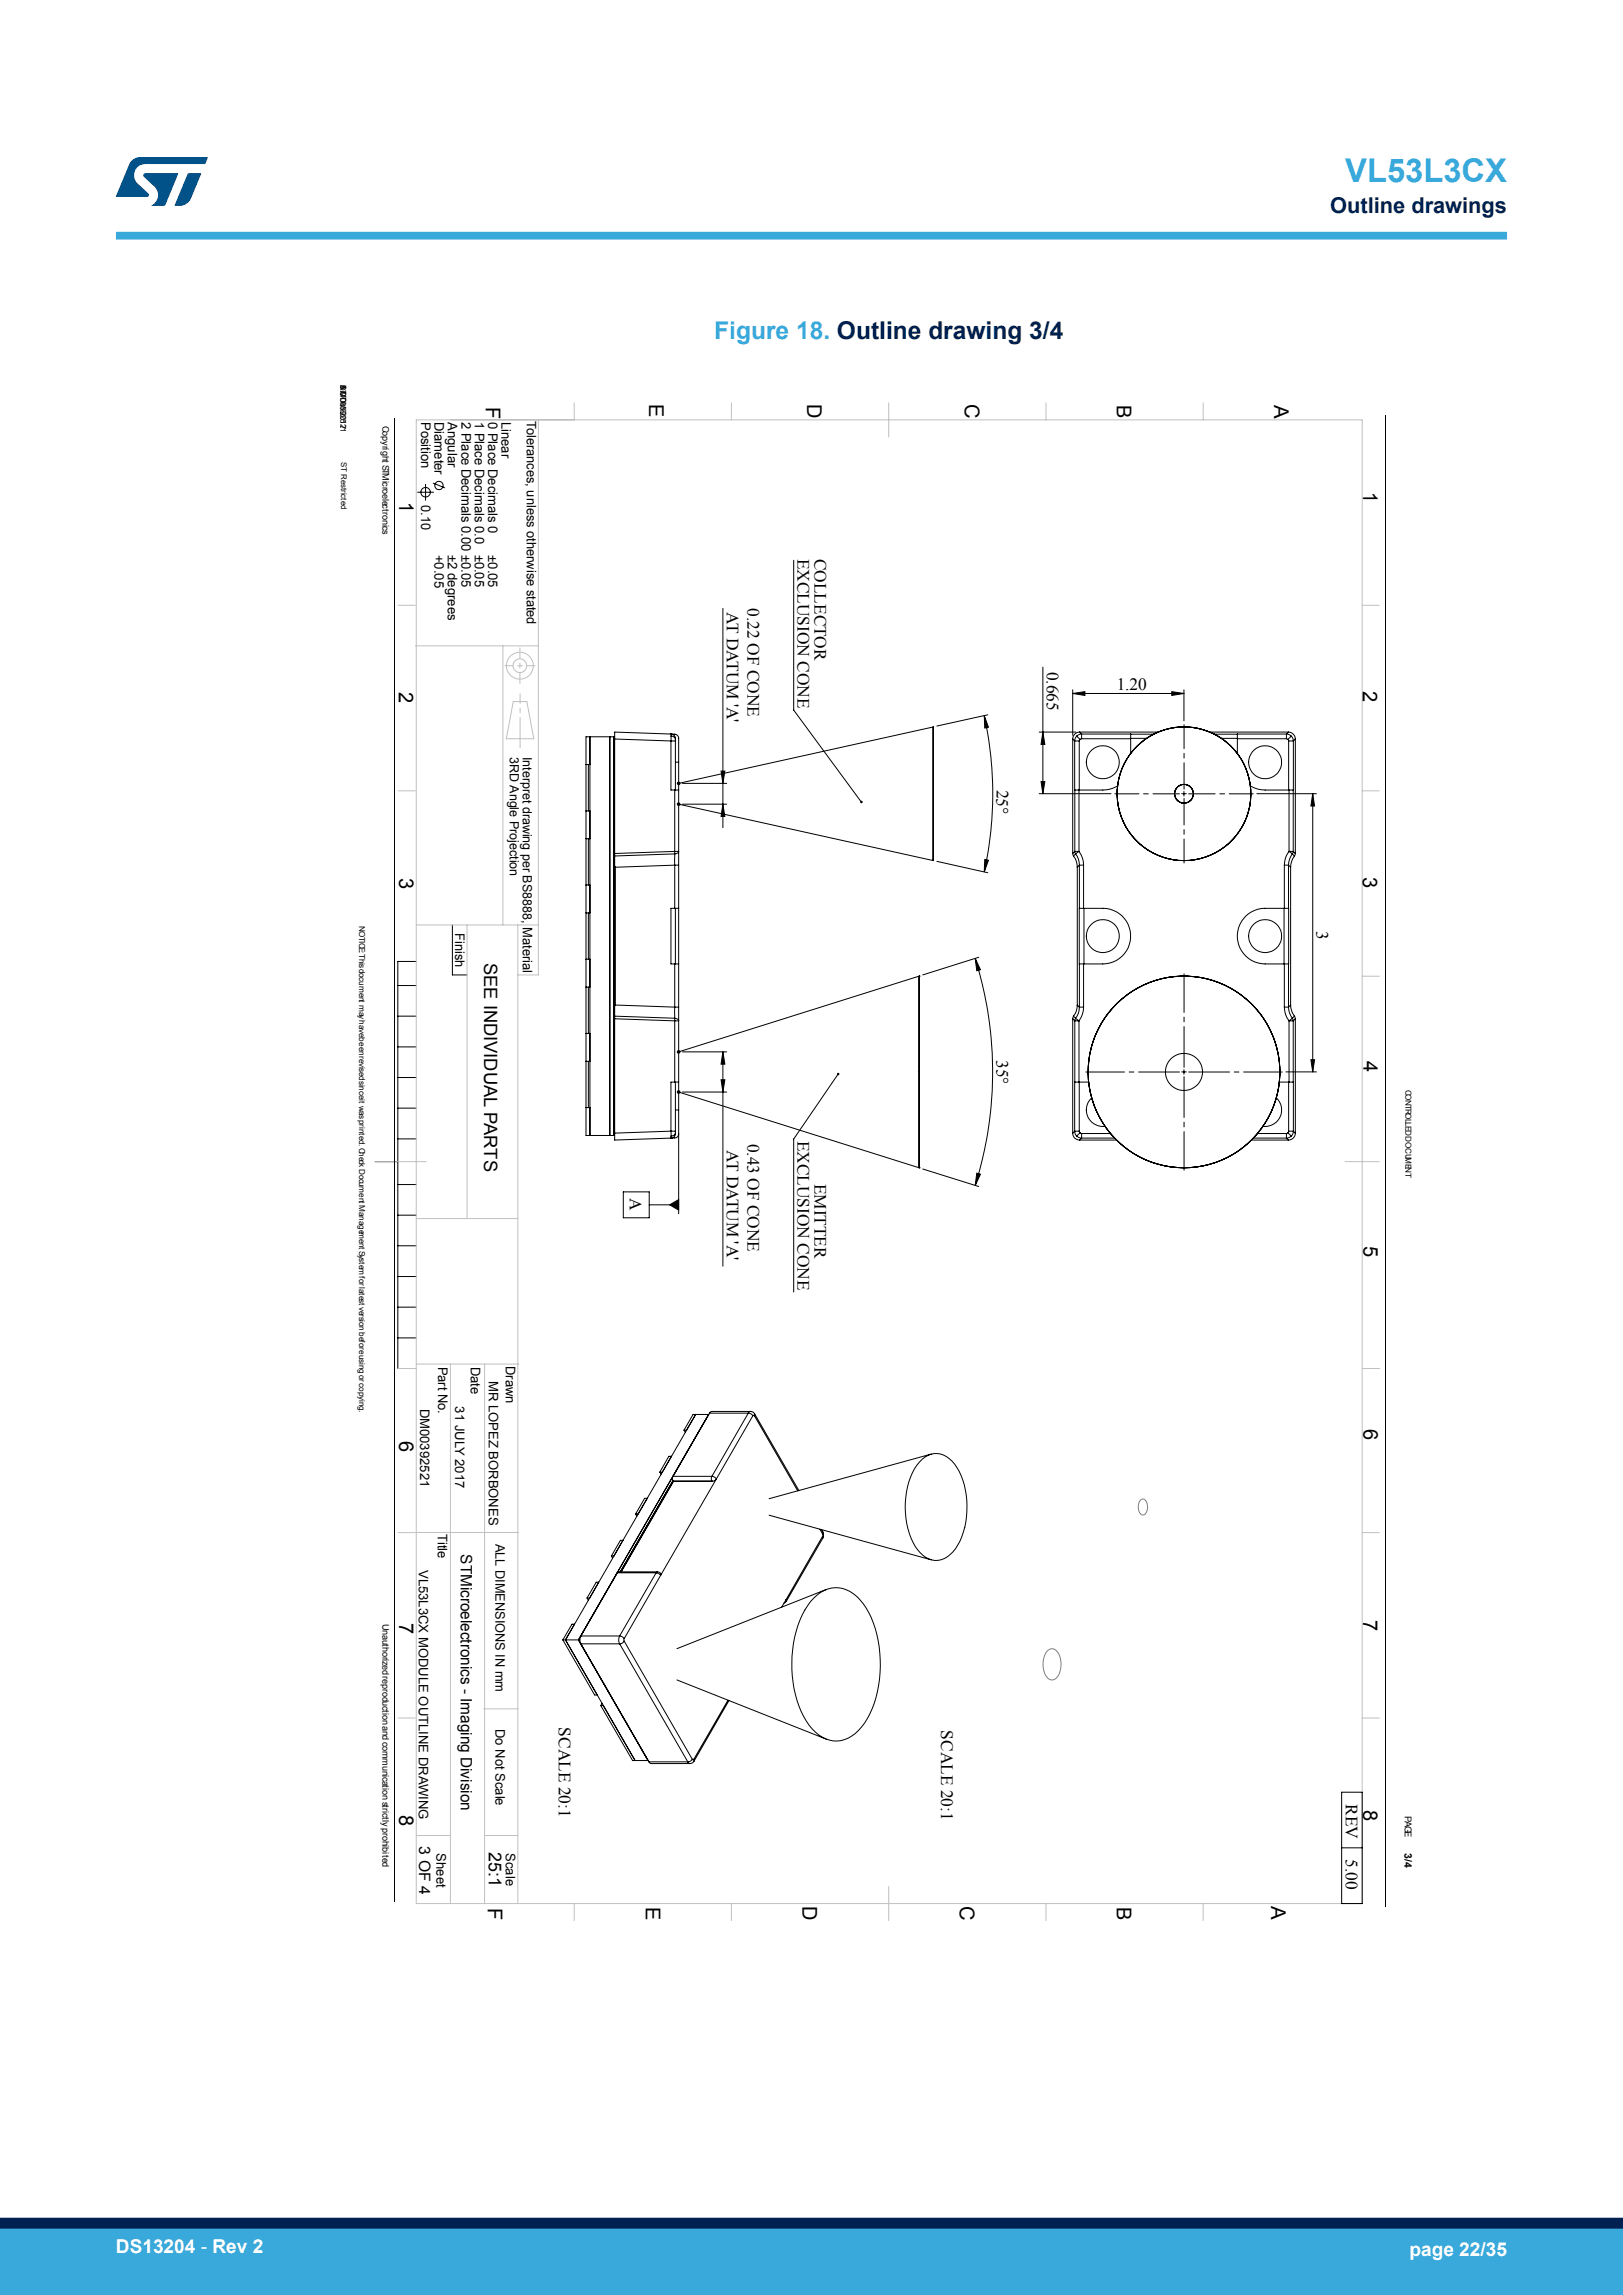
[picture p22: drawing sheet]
<svg xmlns="http://www.w3.org/2000/svg" width="210mm" height="297mm" viewBox="0 0 210 297" stroke-linecap="round" stroke-linejoin="round" font-family="sans-serif">
<defs><g id="words">
<text font-size="4.2" fill="#39a9dc" x="174.1" y="23.5">VL53L3CX</text>
<text font-size="3.2" fill="#39a9dc" x="92.4" y="43.8">Figure 18. Outline drawing 3/4</text>
<text font-size="2.8" fill="#002052" x="172.1" y="27.5">Outline drawings</text>
<g font-size="2.6">
<text x="62.9" y="52.6" transform="rotate(90 62.9 52.6)">F</text>
<text x="84" y="52.3" transform="rotate(90 84 52.3)">E</text>
<text x="104.4" y="52.3" transform="rotate(90 104.4 52.3)">D</text>
<text x="124.8" y="52.3" transform="rotate(90 124.8 52.3)">C</text>
<text x="144.5" y="52.4" transform="rotate(90 144.5 52.4)">B</text>
<text x="164.9" y="52.4" transform="rotate(90 164.9 52.4)">A</text>
<text x="51.6" y="65" transform="rotate(90 51.6 65)">1</text>
<text x="176.4" y="63.7" transform="rotate(90 176.4 63.7)">1</text>
<text x="51.6" y="89.5" transform="rotate(90 51.6 89.5)">2</text>
<text x="176.3" y="89.4" transform="rotate(90 176.3 89.4)">2</text>
<text x="51.7" y="113.7" transform="rotate(90 51.7 113.7)">3</text>
<text x="176.3" y="113.4" transform="rotate(90 176.3 113.4)">3</text>
<text x="176.4" y="137.3" transform="rotate(90 176.4 137.3)">4</text>
<text x="176.4" y="161.2" transform="rotate(90 176.4 161.2)">5</text>
<text x="176.4" y="184.9" transform="rotate(90 176.4 184.9)">6</text>
<text x="51.6" y="186.5" transform="rotate(90 51.6 186.5)">6</text>
<text x="176.4" y="209.6" transform="rotate(90 176.4 209.6)">7</text>
<text x="51.6" y="210.1" transform="rotate(90 51.6 210.1)">7</text>
<text x="51.6" y="234.9" transform="rotate(90 51.6 234.9)">8</text>
<text x="176.4" y="234.2" transform="rotate(90 176.4 234.2)">8</text>
<text x="63.1" y="246.9" transform="rotate(90 63.1 246.9)">F</text>
<text x="83.6" y="246.8" transform="rotate(90 83.6 246.8)">E</text>
<text x="103.8" y="246.7" transform="rotate(90 103.8 246.7)">D</text>
<text x="124.2" y="246.7" transform="rotate(90 124.2 246.7)">C</text>
<text x="144.5" y="246.8" transform="rotate(90 144.5 246.8)">B</text>
<text x="164.5" y="246.7" transform="rotate(90 164.5 246.7)">A</text>
</g>
<g font-size="2.5" fill="#fff">
<text x="15" y="291.6">DS13204 - Rev 2</text>
<text x="182.4" y="291.9">page 22/35</text>
</g>
<text font-size="2.4" x="62.7" y="124.6" transform="rotate(90 62.7 124.6)">SEE INDIVIDUAL PARTS</text>
<text font-size="2.3" x="63.2" y="239.7" transform="rotate(90 63.2 239.7)">25:1</text>
<g font-size="2.2">
<text x="103.2" y="72.3" transform="rotate(90 103.2 72.3)">EXCLUSION CONE</text>
<text x="105.4" y="72.3" transform="rotate(90 105.4 72.3)">COLLECTOR</text>
<text x="94" y="79.3" transform="rotate(90 94 79.3)">AT DATUM 'A'</text>
<text x="96.7" y="78.7" transform="rotate(90 96.7 78.7)">0.22 OF CONE</text>
<text x="135.4" y="86.9" transform="rotate(90 135.4 86.9)">0.665</text>
<text x="144.5" y="89.3">1.20</text>
<text x="129" y="102.2" transform="rotate(91 129 102.2)">25°</text>
<text x="170.3" y="120.5" transform="rotate(90 170.3 120.5)">3</text>
<text x="128.9" y="137.2" transform="rotate(90 128.9 137.2)">35°</text>
<text x="94" y="148.8" transform="rotate(90 94 148.8)">AT DATUM 'A'</text>
<text x="96.7" y="148" transform="rotate(90 96.7 148)">0.43 OF CONE</text>
<text x="103.2" y="147.6" transform="rotate(90 103.2 147.6)">EXCLUSION CONE</text>
<text x="81.5" y="155.1" transform="rotate(90 81.5 155.1)">A</text>
<text x="105.4" y="153.2" transform="rotate(90 105.4 153.2)">EMITTER</text>
<text x="72.3" y="223.5" transform="rotate(90 72.3 223.5)">SCALE 20:1</text>
<text x="121.8" y="223.9" transform="rotate(90 121.8 223.9)">SCALE 20:1</text>
<text x="174.1" y="233.5" transform="rotate(90 174.1 233.5)">REV</text>
<text x="174.1" y="240.6" transform="rotate(90 174.1 240.6)">5.00</text>
</g>
<g font-size="2">
<text x="59.6" y="201.2" transform="rotate(90 59.6 201.2)">STMicroelectronics - Imaging Division</text>
<text x="54.2" y="238.9" transform="rotate(90 54.2 238.9)">3 OF 4</text>
</g>
<g font-size="1.7">
<text x="54.5" y="54.6" transform="rotate(90 54.5 54.6)">Position</text>
<text x="56.2" y="54.6" transform="rotate(90 56.2 54.6)">Diameter</text>
<text x="58" y="54.6" transform="rotate(90 58 54.6)">Angular</text>
<text x="59.7" y="54.6" transform="rotate(90 59.7 54.6)">2 Place Decimals 0.00 ±0.05</text>
<text x="61.4" y="54.6" transform="rotate(90 61.4 54.6)">1 Place Decimals 0.0</text>
<text x="63.2" y="54.6" transform="rotate(90 63.2 54.6)">0 Place Decimals 0</text>
<text x="64.9" y="54.6" transform="rotate(90 64.9 54.6)">Linear</text>
<text x="68.2" y="54.5" transform="rotate(90 68.2 54.5)">Tolerances, unless otherwise stated</text>
<text x="54.5" y="65.3" transform="rotate(90 54.5 65.3)">0.10</text>
<text x="56.2" y="71.8" transform="rotate(90 56.2 71.8)">+0.05</text>
<text x="58" y="71.8" transform="rotate(90 58 71.8)">±2 degrees</text>
<text x="61.4" y="71.8" transform="rotate(90 61.4 71.8)">±0.05</text>
<text x="63.2" y="71.8" transform="rotate(90 63.2 71.8)">±0.05</text>
<text x="67.6" y="120" transform="rotate(90 67.6 120)">Material</text>
<text x="58.9" y="120.7" transform="rotate(90 58.9 120.7)">Finish</text>
<text x="56.7" y="176.8" transform="rotate(90 56.7 176.8)">Part No.</text>
<text x="60.9" y="176.8" transform="rotate(90 60.9 176.8)">Date</text>
<text x="63.2" y="178.7" transform="rotate(90 63.2 178.7)">MR LOPEZ BORBONES</text>
<text x="65.4" y="176.8" transform="rotate(90 65.4 176.8)">Drawn</text>
<text x="54.3" y="182.3" transform="rotate(90 54.3 182.3)">DM00392521</text>
<text x="58.9" y="182" transform="rotate(90 58.9 182)">31 JULY 2017</text>
<text x="54.2" y="203.2" transform="rotate(90 54.2 203.2)">VL53L3CX MODULE OUTLINE DRAWING</text>
<text x="56.6" y="198.6" transform="rotate(90 56.6 198.6)">Title</text>
<text x="64.1" y="199.8" transform="rotate(90 64.1 199.8)">ALL DIMENSIONS IN mm</text>
<text x="64.1" y="223.8" transform="rotate(90 64.1 223.8)">Do Not Scale</text>
<text x="56.5" y="239.9" transform="rotate(90 56.5 239.9)">Sheet</text>
<text x="65.4" y="239.8" transform="rotate(90 65.4 239.8)">Scale</text>
</g>
<g font-size="1.6">
<text x="66" y="97.9" transform="rotate(90 66 97.9)">3RD Angle Projection</text>
<text x="67.6" y="97.9" transform="rotate(90 67.6 97.9)">Interpret drawing per BS8888,</text>
</g>
<text font-size="1.4" fill="#fff" x="44.8" y="50" transform="rotate(90 44.8 50)">{pN_1}</text>
<text font-size="1.4" x="181.7" y="239.8" transform="rotate(90 181.7 239.8)">3/4</text>
<g font-size="1.2">
<text x="49.5" y="55.2" transform="rotate(90 49.5 55.2)">Copyright STMicroelectronics</text>
<text x="49.5" y="210.2" transform="rotate(90 49.5 210.2)">Unauthorizedreproductionandcommunicationstrictly prohibited</text>
<text x="181.8" y="235" transform="rotate(90 181.8 235)">PAGE</text>
</g>
<g font-size="1.1">
<text x="46.5" y="119.9" transform="rotate(90 46.5 119.9)">NOTICE:Thisdocument mayhavebeenrevisedsinceit wasprinted.Check Document Management System forlatest versionbeforeusingorcopying.</text>
<text x="181.8" y="141.1" transform="rotate(90 181.8 141.1)">CONTROLLEDDOCUMENT</text>
</g>
<g font-size="1">
<text x="44" y="49.9" transform="rotate(90 44 49.9)">5.0</text>
<text x="44" y="49.9" transform="rotate(90 44 49.9)">17-Oct-2017</text>
<text x="44" y="49.9" transform="rotate(90 44 49.9)">DM00392521</text>
<text x="44" y="49.9" transform="rotate(90 44 49.9)">ACTIVE</text>
<text x="44.1" y="59.7" transform="rotate(90 44.1 59.7)">ST Restricted</text>
</g>
</g></defs>
<g fill="none" stroke="#c0c0c0" stroke-width=".13">
<path d="M53.9 54.3h122.4v192h-122.4zM69.7 54.3v71.9h-2.7M74.3 52.1v2.2M94.6 52.1v2.2M115 52.1v4.5M135.3 52.1v2.2M155.7 52.1v2.2M51.5 78.3h2.2M176.3 78.3h2.2M53.8 83.6h15.9M65.1 83.6v36.1M66.4 90.8h1.8l.9 4.8h-3.6z"/>
<path d="M51.5 102.3h2.2M53.9 119.7h15.8M60.4 119.7v38M67 119.7v126.6M176.3 102.3h2.2M176.3 126.3h2.2M48.5 150.3h6.6M53.9 157.7h13.1M174 150.3h4.5M51.5 177.1h2.4M53.9 176.5h13.2M58.3 176.5v69.8"/>
<path d="M62.7 176.5v69.8M176.3 177.1h2.2M51.5 198.3h2.2M53.9 198.3h13.2M176.3 198.3h2.2M51.5 222.3h2.2M53.9 237.5h4.4M62.6 221.1h4.4M62.7 237.5h4.3M176.3 222.3h2.2M74.3 246.3v2.2M94.6 246.3v2.2"/>
<path d="M115 244.1v4.4M135.3 246.3v2.2M155.7 246.3v2.2"/>
<circle cx="67.3" cy="86.2" r="1.73"/>
<circle cx="67.3" cy="86.2" r=".88"/>
</g>
<g fill="none" stroke="#000" stroke-width=".13">
<path d="M51 54.2v46.3M179.3 53.7v193.1M54 63.7h2.1M55.1 62.6v2.2M56 62.5l1.6 .6M93.5 78.7v28.4M102.7 72.5v19.4l8.8 11.9M75.8 98.9h.5M76.1 98.9v6.1M76.3 95.3v51.6M78.9 95.3v51.6M79.4 95.3v51.6"/>
<path d="M79.5 95.6l7.3 .3M79.5 95.6v-.9l7.8 .3a.55 .55 0 0 1 .5 .6v3M79.5 95.3h-3.7v51.6h3.7M79.5 95.6v14.9M86.8 95.9h.6M86.8 95v.3M86.8 95h.1M86.8 95a.59 .59 0 0 1 .6 .7M86.8 95.9v6.3h.5M86.8 95.3v.6M86.8 95.3a.51 .51 0 0 1 .6 .4M87.4 95.7v.2"/>
<path d="M87.4 98.6h.4M87.4 95.9v6.3M87.8 98.6v3.6M93.3 99.8h.5l-.3 1.6zM120.7 94.1v17.3M120.7 94.1l-32.9 7.3M120.7 94.1h.1M120.8 94.1v17.3M127.4 92.6a47.1 47.1 0 0 1 0 20.2M127.4 92.6l.5 1.5-.5 .1zM127.8 92.5l-6.6 1.5M134.5 94.7h4.7"/>
<path d="M134.9 94.7l.3 1.6h-.5zM134.9 86.3v16.4M138.8 89.7l1.6-.2v.5zM138.8 89.7h14.4M138.8 89.3v5.9M138.8 95.6v14.9M138.8 95.6l.3 .3M139.1 95.9h.5M139.1 95.9v14.3M139.3 95.3l.4 .4M139.3 95.3l-.2 .6M139.6 95.9v6.3"/>
<path d="M139.7 94.7a.9 .9 0 0 0-.9 .9M139.7 94.7h10.2M139.7 94.7l.2 .3M139.7 95.7l-.1 .2M139.9 95l-.3 .1-.3 .2M139.9 95v.6M139.9 95h9.4M139.9 95.6h6.4M139.9 95.6l-.2 .1M146.3 95.6h2M146.3 95v.6M146.3 95h.1"/>
<path d="M146.3 95.6v1.9M151.6 89.5l1.6 .2-1.6 .3zM153.2 89.3v4M156.5 94.7h10.2M158 95.6h2.1M160.1 95v.6M160.1 95h.1M160.1 95.6v1.9M160.1 95.6h6.4M166.5 95.6l.2 .1M166.5 95l.3 .1 .3 .2M166.5 95v.6"/>
<path d="M166.5 95h-9.4M166.7 95.7v.2M166.7 94.7l-.2 .3M166.7 94.7a.93 .93 0 0 1 .9 .9M166.7 95.9v6.3M166.7 95.9h.6M167.1 95.3l.2 .3v.3M167.1 95.3l-.4 .4M167.3 95.9v14.3M167.6 95.6v14.9M167.6 95.6l-.3 .3M51 100.6v70.3"/>
<path d="M58.5 119.7v6.5h1.9M75.8 118.1h.5M75.8 114.5h.5M75.8 105h.5M75.8 108.5h.5M76.1 108.5v6M76.1 118.1v6M79.5 110.8v20.7M79.5 110.5v.3M79.6 112.1v18.1M87.3 117.5h-.5v7.2h.5M87.3 117.5h.5"/>
<path d="M87.3 110.2h.5M87.3 110.5v1.5M87.3 110.2v.3M87.3 112l-7.7 .2M87.3 102.2v8M87.3 112v5.5M87.3 110.5l-7.8 .3M87.3 110.2l-7.8 .3M87.3 112h.5M87.3 102.2h.5M87.4 117.5v7.2M87.6 104.1h.4"/>
<path d="M87.6 101.4h.4M87.6 103.9l.4 .3M87.6 101.2l.4 .3M87.8 117.5v7.2M87.8 110.2v1.8M87.8 110.2l-.1 .2-.4 .1M87.8 101.1v.5M87.8 102.2v8M87.8 112v5.5M87.8 104.1l32.9 7.3M88 103.9l-.4 .3M88 101.2l-.4 .3"/>
<path d="M88.3 104.1h5.7M88.3 101.4h5.7M93.5 104.1l.3 1.6h-.5zM120.7 111.4h.1M121.2 111.5l6.6 1.4M127.4 111.2l.5 .1-.5 1.5zM134.5 102.7h9.3M134.7 101.1h.5l-.3 1.6zM138.8 110.5l.1 .3M138.9 110.8a2.31 2.31 0 0 1 .5 1.4l.3-.2M139.1 102.2h.1M139.1 102.2h.5"/>
<path d="M139.1 110.2l.1 .3M139.1 110.2h.5M139.1 110.2l-.3 .3M139.2 110.5a2.32 2.32 0 0 1 .5 1.5M139.2 110.5l-.3 .3M139.4 112.1v18.1M139.6 110.2l-.4 .3M139.6 110.2a2.9 2.9 0 0 1 .6 1.8M139.6 102.2v8M139.7 112h.5M139.7 117.5v7.2M139.7 117.5h.5"/>
<path d="M139.7 112v5.5M140.2 117.5h2.5a3.6 3.6 0 0 1 3.6 3.6 3.6 3.6 0 0 1-3.6 3.6h-2.5M140.2 112v5.5M140.3 117.5v7.2M144.6 101.7l-.1 .1a3.7 3.7 0 0 1-1.8 .4h-3.1M152.9 102.7h.6M153.2 102.4v.6M161.8 101.7l.1 .1a3.6 3.6 0 0 0 1.8 .4h3.1M162.6 102.7h7.7M166.1 117.5v7.2M166.2 112h.5M166.2 117.5h.5"/>
<path d="M166.2 117.5h-2.5a3.6 3.6 0 0 0-3.6 3.6 3.6 3.6 0 0 0 3.6 3.6h2.5M166.2 112v5.5M166.7 117.5v7.2M166.7 112v5.5M166.8 102.2h.5M166.8 110.2h.5M166.8 102.2v8M166.8 110.2l.4 .3M166.8 110.2a2.78 2.78 0 0 0-.6 1.8M167 112.1v18.1M167.2 110.5a2.62 2.62 0 0 0-.5 1.5M167.2 110.5l.3 .3"/>
<path d="M167.3 110.2l.3 .3M167.3 102.2h.1M167.3 110.2l-.1 .3M167.5 110.8a2.63 2.63 0 0 0-.5 1.4l-.3-.2M167.6 110.5l-.1 .3M169.9 102.7l.2 1.6h-.5zM169.9 102.7v36M51.5 139.4h2.4M51.5 135.5h2.4M51.5 131.5h2.4M51.5 127.5h2.4M53.9 124.4h-2.4v52.7"/>
<path d="M75.8 137.3h.5M75.8 133.7h.5M75.8 124.1h.5M75.8 127.7h.5M76.1 127.7v6M76.1 137.3v6M79.5 131.5v.3M79.5 131.8v14.8M79.5 131.5l7.8 .3M79.5 131.8l7.8 .3M79.6 130.1l7.7 .2M87.3 131.8l.4 .1 .1 .2"/>
<path d="M87.3 130.3v1.5M87.3 131.8v.3M87.3 124.7v5.6M87.3 132.1v7.9M87.3 124.7h.5M87.3 130.3h.5M87.3 132.1h.5M87.6 136.1h.4M87.6 136l.4 .3M87.8 130.3v1.8M87.8 124.7v5.6M87.8 132.1v7.9"/>
<path d="M88 136l-.4 .3M88.3 136.1h5.7M93.3 139.7h.5l-.3 1.6zM93.5 136.1l.3 1.6h-.5zM93.5 136.1v27.8M108.5 139l-5.8 8.4v19.8M118.9 126.3v24.8M118.9 126.3h.1M118.9 126.3l-31.1 9.8M126.2 124a49 49 0 0 1 0 29.4M126.2 124l.7 1.5-.5 .1zM126.6 123.9l-7.2 2.3"/>
<path d="M138.8 131.8v14.8M138.8 131.8l.3 .3M138.9 131.5l.3 .3M138.9 131.5l-.1 .3M139.1 132.1h.5M139.1 132.1v14.3M139.2 131.8l-.1 .3M139.2 131.8l.4 .3M139.6 132.1v7.9M139.7 130.3h.5M139.7 124.7h.5M139.7 130.3l-.3-.2a2.22 2.22 0 0 1-.5 1.4"/>
<path d="M139.7 130.3a2.23 2.23 0 0 1-.5 1.5M139.7 124.7v5.6M140.2 130.3a3 3 0 0 1-.6 1.8M140.2 124.7v5.6M152.9 138.7h.6M153.2 138.4v.6M166.2 124.7h.5M166.2 130.3a2.88 2.88 0 0 0 .6 1.8M166.2 130.3h.5M166.2 124.7v5.6M166.4 138.7h3.9M166.7 130.3l.3-.2a2.52 2.52 0 0 0 .5 1.4"/>
<path d="M166.7 124.7v5.6M166.7 130.3a2.51 2.51 0 0 0 .5 1.5M166.8 132.1h.5M166.8 132.1v7.9M167.2 131.8l.1 .3M167.2 131.8l-.4 .3M167.3 132.1v14.3M167.5 131.5l-.3 .3M167.5 131.5l.1 .3M167.6 131.8v14.8M167.6 131.8l-.3 .3M169.6 137.1h.5l-.2 1.6z"/>
<path d="M48.5 150.3h3M51.5 157.3h2.4M51.5 153.3h2.4M51.5 147.4h2.4M51.5 143.4h2.4M75.8 143.3h.5M79.5 146.6v.9l7.8-.2a.52 .52 0 0 0 .5-.6M80.6 154.2h3.4v3.4h-3.4zM84 155.9h3.8M86.6 155.9l1.2-.7v1.4zM86.8 146.4h.6M86.8 147.3h.1"/>
<path d="M86.8 146.4v.6M86.8 146.4l-7.3 .2M86.8 147v.3M86.9 147.3h-.1M87.3 140h-.5v6.4M87.3 140h.5M87.4 146.6a.59 .59 0 0 1-.6 .7M87.4 146.4v.2M87.4 146.6a.51 .51 0 0 1-.6 .4M87.4 143.6h.4M87.4 140v6.4M87.6 141.3h.4"/>
<path d="M87.6 141.2l.4 .3M87.8 140v3.6M87.8 141.1v.5M87.8 143.6v13.5M87.8 141.3l31.1 9.8M88 141.2l-.4 .3M88.3 141.3h5.7M118.9 151.1h.1M119.4 151.3l7.2 2.2M126.4 151.8l.5 .2-.7 1.4zM138.8 146.6a.87 .87 0 0 0 .9 .9M139.1 146.4l.2 .6"/>
<path d="M139.1 146.4h.5M139.1 140h.1M139.1 146.4l-.3 .2M139.1 140h.5M139.3 147l.6 .3M139.6 140h1.3M139.6 146.4l.1 .2M139.6 140v6.4M139.7 147.5h4.8M139.7 146.6l-.4 .4M139.7 146.6l.2 .1M139.9 146.7v.6"/>
<path d="M139.9 147.3h4.3M139.9 146.7h3.8M139.9 147.3l-.2 .2M141.3 142.1a2.13 2.13 0 0 0-.5 2.5 2.13 2.13 0 0 0 2.2 1.2M161.9 147.5h4.8M162.2 147.3h4.3M162.7 146.7h3.8M165.1 142.1a2.14 2.14 0 0 1 .5 2.4 2.14 2.14 0 0 1-2.2 1.3M165.5 140h1.3M166.5 146.7v.6M166.5 147.3l.2 .2M166.7 146.6l.4 .4"/>
<path d="M166.7 146.6l-.2 .1M166.7 146.4v.2M166.7 146.4h.6M166.7 140v6.4M166.8 140h.5M167.1 147l-.6 .3M167.3 140h.1M167.3 146.4v.3l-.2 .3M167.3 146.4l.3 .2M167.6 146.6a.9 .9 0 0 1-.9 .9M51 171v75.1M51.5 173.1h2.4"/>
<path d="M51.5 169.2h2.4M51.5 165.2h2.4M51.5 161.2h2.4M80.3 199.3h.3l-1.2 2.1h-.3zM82.2 195.9l.2 .3M83.4 193.9h.3l-1.1 2h-.4zM85.4 190.5l.1 .3M86.5 188.5h.4l-1.2 2h-.3zM87.1 191.6l-6.8 11.8M87.1 191.7h.1M87.1 191.1l-.1 .2 .1 .4M87.1 191.7h5"/>
<path d="M87.1 191.1h5M87.1 191.7l-6.8 11.7M87.1 191.7h5.1M87.2 191.7l-6.8 11.7M88.5 185.1l1.2-2.1h2l-16.9 29.2 9 15.6M88.5 185.1l.2 .3M88.5 185.1h.3l1.2-2.1-16.8 29.2M91.8 182.9h5M91.8 182.9l-4.7 8.2M92.1 191.7h.1M92.1 191.1h.1a.52 .52 0 0 1 .5 .3l-.5 .3M92.1 191.1l-.1 .3 .1 .3"/>
<path d="M96.8 182.9l.4 .1 .2 .2M96.8 182.9l-4.7 8.2M97.1 182.7h.3l.2 .3M97.1 182.7l-.3 .2M97.1 182.7h-5l-.3 .2M97.4 183.2l.1-.1 .1 .1M97.4 183.2l-11.9 20.7M97.6 183.2l5.6 9.7M97.6 183v.2M97.6 183l5.8 9.9M99.5 196.1l21 5.8M106.1 197.9l.3 .6"/>
<path d="M106.3 197.9l.2 .3M106.4 198.5v.3M106.4 198.8l.1 .3M106.4 198.8l-4.7 8.2M106.5 199.1l-4.8 8.1M106.5 198.2l-.1 .3M106.5 198.2l.1 .5-.1 .4M119.3 188.9a2.62 2.62 0 0 1 3.9 .2 9.4 9.4 0 0 1 1.8 7.2 7.1 7.1 0 0 1-2.4 5.2 2.7 2.7 0 0 1-3.9-.9 10.4 10.4 0 0 1-.1-11zM120.5 188.2l-21 5.8M72.8 212.2l4.1 7.2h.4M72.8 212.2l1.2-2h.3l-1.1 2M72.8 212.2h2.2"/>
<path d="M73.2 212.2l9 15.6M75.2 211.7a1.02 1.02 0 0 0 0 1M75.2 212.7l8.8 15.3M75.2 212.7h5M75.2 211.7h5M76 206.8l.1 .3M77.1 204.8h.4l-1.2 2h-.3zM79.1 201.4l.2 .3M79.9 203.5h5M79.9 203.5l-4.7 8.2M80.2 212.7l8.8 15.3M80.2 211.7a1.15 1.15 0 0 0 0 1"/>
<path d="M80.2 211.7l.3 .1 .3 .3M80.8 212.4l-.3 .2-.3 .1M80.8 212.1v.3M80.8 212.4l8.8 15.3M84.9 203.5l-4.7 8.2M84.9 203.5l.3 .1 .3 .3M85.1 203.4l-.2 .1M85.1 203.4h-5.1l-.1 .1M85.1 203.4a.33 .33 0 0 1 .3 .1 .33 .33 0 0 1 .1 .4M85.5 203.9l-4.7 8.2M87.6 217.4l19.3 7.7M101.7 207v.2"/>
<path d="M101.7 207l-.6 1M101.7 207.2l-.3 .2M105.3 206.8a3.8 3.8 0 0 1 6 .2 12.9 12.9 0 0 1 2.6 8.6 12.4 12.4 0 0 1-2.8 8.3 3.8 3.8 0 0 1-6-.2 12.9 12.9 0 0 1-2.6-8.5 12.4 12.4 0 0 1 2.8-8.4zM106.9 205.7l-19.3 7.7M77.7 220.7l4.2 7.1h2M77.7 220.7h.4M77.9 220.4l-.2 .3M84 228h5M84 228l.3 .2h5M89 228l.3 .2M89.6 227.7l.1 .1 .1-.1M89.6 227.7l-.3 .2-.3 .1"/>
<path d="M89.8 227.7v.2M89.8 227.9l-.3 .3h-.2M94.2 220l-4.4 7.7M94.3 220.1l-4.5 7.8M173.6 239.1h2.7M173.6 231.9h2.7v14.4h-2.7z"/>
<circle cx="55.1" cy="63.7" r=".61"/>
<circle cx="56.8" cy="62.8" r=".54"/>
<circle cx="142.7" cy="98.6" r="2.14"/>
<circle cx="163.7" cy="98.6" r="2.14"/>
<circle cx="153.2" cy="102.7" r="1.22"/>
<circle cx="153.2" cy="102.7" r="8.7"/>
<circle cx="153.2" cy="102.7" r="8.6"/>
<circle cx="153.2" cy="102.7" r="1.21"/>
<circle cx="142.7" cy="121.1" r="2.14"/>
<circle cx="153.2" cy="138.7" r="12.4"/>
<circle cx="153.2" cy="138.7" r="2.4"/>
<circle cx="163.7" cy="121.1" r="2.14"/>
</g>
<path d="M67.3 96.8v-7" fill="none" stroke="#c0c0c0" stroke-width=".13" stroke-dasharray="7.3 .6 .6 .6" stroke-dashoffset="3.4"/>
<path d="M67.3 88.4v-4.6" fill="none" stroke="#c0c0c0" stroke-width=".13" stroke-dasharray="7.3 .6 .6 .6" stroke-dashoffset="5.9"/>
<path d="M65.3 86.2h4" fill="none" stroke="#c0c0c0" stroke-width=".13" stroke-dasharray="7.3 .6 .6 .6" stroke-dashoffset="6.3"/>
<path d="M147.5 194.2a.51 .51 0 0 1 .6-.2 .51 .51 0 0 1 .3 .6 1.22 1.22 0 0 1-.5 1.5 1.02 1.02 0 0 1-.6-1.5zM135.5 213.7a.9 .9 0 0 1 .9-.3 .9 .9 0 0 1 .7 .8 2.81 2.81 0 0 1-.6 3.1 .96 .96 0 0 1-1.3-.8 3.1 3.1 0 0 1 .3-2.8z" fill="none" stroke="#808080" stroke-width=".13"/>
<path d="M152.6 102.7h-8.3M153.2 102.1v-8.3M153.2 103.3v8.4M153.8 102.7h8.4" fill="none" stroke="#000" stroke-width=".13" stroke-dasharray="7.3 .6 .6 .6" stroke-dashoffset="3.9"/>
<path d="M152.6 138.7h-12.1M153.2 138.1v-12.1M153.2 139.3v12.1M153.8 138.7h12.1" fill="none" stroke="#000" stroke-width=".13" stroke-dasharray="7.3 .6 .6 .6" stroke-dashoffset="2"/>
<g fill="#000">
<path d="M51 100.5l.1 .1zM179.3 113.2v.1zM86.6 155.9l1.2-.7v1.4zM51 170.9l.1 .1zM179.3 184.8v.1zM179.3 215.3v.1z"/>
<path d="M127.4 92.6l.5 1.5-.5 .1zM127.4 111.2l.5 .1-.5 1.5z"/>
<path d="M134.9 94.7l.3 1.6h-.5zM134.7 101.1h.5l-.3 1.6z"/>
<path d="M138.8 89.7l1.6-.2v.5zM151.6 89.5l1.6 .2-1.6 .3z"/>
<path d="M111.3 103.7v.2h.3l-.1-.1 .1 .1v-.2l-.1-.1zM108.4 138.9a.16 .16 0 0 0-.1 .2 .16 .16 0 0 0 .3 0 .16 .16 0 0 0-.1-.2v.1v-.1z"/>
<path d="M126.2 124l.7 1.5-.5 .1zM126.4 151.8l.5 .2-.7 1.4z"/>
<path d="M169.6 137.1h.5l-.2 1.6zM169.9 102.7l.2 1.6h-.5z"/>
<path d="M93.3 139.7h.5l-.3 1.6zM93.5 136.1l.3 1.6h-.5zM93.5 104.1l.3 1.6h-.5zM93.3 99.8h.5l-.3 1.6z"/>
</g>
<path d="M15 30.5h180" fill="none" stroke="#39a9dc" stroke-width="1"/>
<g fill="#005288">
<path d="M17.1 20.7l.7-.3 .4-.1h8.6l.1 .1-.4 .8h-7.6a1.45 1.45 0 0 0-1.4 .9 1.45 1.45 0 0 0 .2 1.6l1.5 1.3 .1 .2-.1 .2-.2 .1h-4l1.7-4.2z"/>
<path d="M24.3 22.4h1.6l.1 .1-1.3 3.2a1.6 1.6 0 0 1-1.5 .9h-.5l-.1-.1z"/>
<path d="M18.6 22.5l.2-.1h4.2l.1 .1-1.8 4.1h-1.7a1.54 1.54 0 0 0 .4-2.4l-1.4-1.3-.1-.2z"/>
</g>
<g fill="#39a9dc">
<path d="M0 288.4h210v8.6h-210z" fill-rule="evenodd"/>
<path d="M-.1 288.4h210.2v4.4h-210.2z" fill-rule="evenodd"/>
</g>
<path d="M0 287.7h210" fill="none" stroke="#002052" stroke-width="1.4"/>
<use href="#words"/>
</svg>
